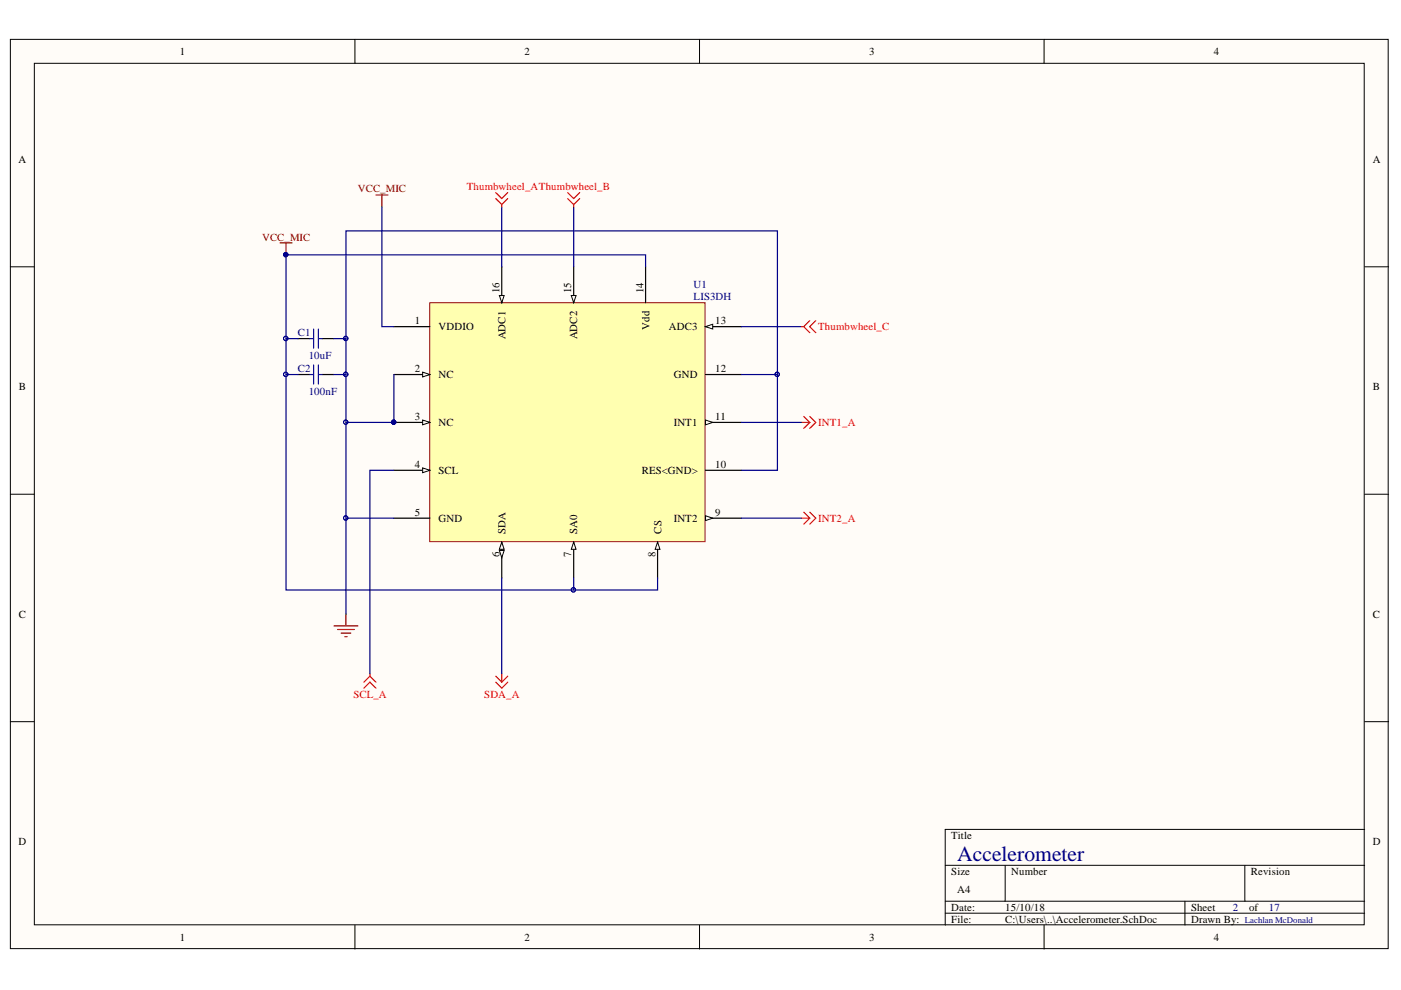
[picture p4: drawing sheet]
<svg xmlns="http://www.w3.org/2000/svg" width="297mm" height="210mm" viewBox="0 0 297 210" stroke-linecap="round" stroke-linejoin="round" font-family="sans-serif">
<defs><g id="words">
<text font-size="4.6" fill="#000080" x="203" y="182.5">Accelerometer</text>
<g font-size="2.3">
<text x="38.1" y="11.7">1</text>
<text x="111.2" y="11.7">2</text>
<text x="184.3" y="11.7">3</text>
<text x="257.3" y="11.7">4</text>
<text x="3.9" y="34.5">A</text>
<text x="291.1" y="34.5">A</text>
<text x="105.9" y="62.2" transform="rotate(-90 105.9 62.2)">16</text>
<text x="121.1" y="62.2" transform="rotate(-90 121.1 62.2)">15</text>
<text x="136.4" y="62.2" transform="rotate(-90 136.4 62.2)">14</text>
<text x="88" y="68.8">1</text>
<text x="92.9" y="70">VDDIO</text>
<text x="107.2" y="72" transform="rotate(-90 107.2 72)">ADC1</text>
<text x="122.4" y="72" transform="rotate(-90 122.4 72)">ADC2</text>
<text x="137.7" y="69.9" transform="rotate(-90 137.7 69.9)">Vdd</text>
<text x="141.8" y="70">ADC3</text>
<text x="151.6" y="68.8">13</text>
<text x="4" y="82.7">B</text>
<text x="88" y="78.9">2</text>
<text x="92.9" y="80.2">NC</text>
<text x="142.8" y="80.2">GND</text>
<text x="151.6" y="78.9">12</text>
<text x="291.1" y="82.7">B</text>
<text x="88" y="89">3</text>
<text x="151.6" y="89">11</text>
<text x="92.9" y="90.3">NC</text>
<text x="142.8" y="90.3">INT1</text>
<text x="88" y="99.2">4</text>
<text x="92.9" y="100.4">SCL</text>
<text x="136.1" y="100.4">RES&lt;GND&gt;</text>
<text x="151.6" y="99.2">10</text>
<text x="88" y="109.4">5</text>
<text x="92.9" y="110.7">GND</text>
<text x="107.2" y="113.2" transform="rotate(-90 107.2 113.2)">SDA</text>
<text x="122.4" y="113.2" transform="rotate(-90 122.4 113.2)">SA0</text>
<text x="140.2" y="113.2" transform="rotate(-90 140.2 113.2)">CS</text>
<text x="142.8" y="110.7">INT2</text>
<text x="151.6" y="109.4">9</text>
<text x="105.9" y="118.1" transform="rotate(-90 105.9 118.1)">6</text>
<text x="121.1" y="118.1" transform="rotate(-90 121.1 118.1)">7</text>
<text x="138.9" y="118.1" transform="rotate(-90 138.9 118.1)">8</text>
<text x="4" y="130.9">C</text>
<text x="291.1" y="130.9">C</text>
<text x="3.9" y="179.2">D</text>
<text x="201.7" y="177.9">Title</text>
<text x="291.1" y="179.2">D</text>
<text x="201.7" y="185.5">Size</text>
<text x="214.4" y="185.5">Number</text>
<text x="265.2" y="185.5">Revision</text>
<text x="203" y="189.3">A4</text>
<text x="201.7" y="193.1">Date:</text>
<text x="201.7" y="195.7">File:</text>
<text x="213.1" y="193.1">15/10/18</text>
<text x="213.1" y="195.7">C:\Users\..\Accelerometer.SchDoc</text>
<text x="252.5" y="193.1">Sheet</text>
<text x="252.5" y="195.7">Drawn By:</text>
<text x="264.8" y="193.1">of</text>
<text x="38.1" y="199.5">1</text>
<text x="111.2" y="199.5">2</text>
<text x="184.3" y="199.5">3</text>
<text x="257.3" y="199.5">4</text>
</g>
<g font-size="2.3" fill="#800000">
<text x="75.9" y="40.8">VCC_MIC</text>
<text x="55.6" y="51">VCC_MIC</text>
</g>
<g font-size="2.3" fill="#f00">
<text x="98.9" y="40.3">Thumbwheel_AThumbwheel_B</text>
<text x="173.5" y="70">Thumbwheel_C</text>
<text x="173.5" y="90.3">INT1_A</text>
<text x="173.5" y="110.7">INT2_A</text>
<text x="74.9" y="147.9">SCL_A</text>
<text x="102.7" y="147.9">SDA_A</text>
</g>
<g font-size="2.3" fill="#000080">
<text x="147.1" y="61.2">U1</text>
<text x="147.1" y="63.7">LIS3DH</text>
<text x="63.2" y="71.3">C1</text>
<text x="65.5" y="76.1">10uF</text>
<text x="63.2" y="78.9">C2</text>
<text x="65.5" y="83.7">100nF</text>
<text x="261.4" y="193.1">2</text>
<text x="269" y="193.1">17</text>
</g>
<text font-size="1.9" fill="#000080" x="263.9" y="195.7">Lachlan McDonald</text>
</g></defs>
<g fill="#fffcf8" stroke="#000" stroke-width=".21">
<path d="M2.2 8.3h292.1v192.8h-292.1z"/>
<path d="M7.3 13.4h281.9v182.7h-281.9z"/>
</g>
<g fill="none" stroke="#000" stroke-width=".21">
<path d="M75.3 8.3v5.1M148.3 8.3v5.1M221.4 8.3v5.1M2.2 56.6h5.1M289.3 56.6h5.1M2.2 104.8h5.1M289.3 104.8h5.1M2.2 153h5.1M289.3 153h5.1M289.3 175.9h-88.9v20.3M75.3 196.2v5M148.3 196.2v5"/>
<path d="M200.4 183.5h88.9M200.4 191.1h88.9M200.4 193.6h88.9M213.1 183.5v7.6M221.4 196.2v5M251.2 191.1v5.1M263.9 183.5v7.6"/>
</g>
<path d="M91.1 64.2h58.4v50.6h-58.4z" fill="#ffffb0" stroke="#800000" stroke-width=".21"/>
<path d="M83.5 69.3h7.6M83.5 79.4h7.6" fill="none" stroke="#000" stroke-width=".25"/>
<path d="M89.6 78.9l1.5 .5-1.5 .5z" fill="#fffcf8"/>
<path d="M89.6 78.9l1.5 .5-1.5 .5z" fill="none" stroke="#000" stroke-width=".21"/>
<path d="M83.5 89.6h7.6" fill="none" stroke="#000" stroke-width=".25"/>
<path d="M89.6 89.1l1.5 .5-1.5 .5z" fill="#fffcf8"/>
<path d="M89.6 89.1l1.5 .5-1.5 .5z" fill="none" stroke="#000" stroke-width=".21"/>
<circle cx="83.5" cy="89.5" r=".46" fill="#000080" stroke="#000080" stroke-width=".21"/>
<path d="M83.5 99.7h7.6" fill="none" stroke="#000" stroke-width=".25"/>
<path d="M89.6 99.2l1.5 .5-1.5 .5z" fill="#fffcf8"/>
<path d="M89.6 99.2l1.5 .5-1.5 .5z" fill="none" stroke="#000" stroke-width=".21"/>
<path d="M149.6 69.3h7.6M83.5 109.9h7.6" fill="none" stroke="#000" stroke-width=".25"/>
<path d="M149.6 69.3l1.5-.5v1z" fill="#fffcf8"/>
<path d="M149.6 69.3l1.5-.5v1z" fill="none" stroke="#000" stroke-width=".21"/>
<path d="M149.6 79.4h7.6M149.6 89.6h7.6" fill="none" stroke="#000" stroke-width=".25"/>
<path d="M149.6 89.1l1.5 .5-1.5 .5z" fill="#fffcf8"/>
<path d="M149.6 89.1l1.5 .5-1.5 .5z" fill="none" stroke="#000" stroke-width=".21"/>
<path d="M149.6 99.7h7.6M149.6 109.9h7.6" fill="none" stroke="#000" stroke-width=".25"/>
<path d="M149.6 109.4l1.5 .5-1.5 .5z" fill="#fffcf8"/>
<path d="M149.6 109.4l1.5 .5-1.5 .5z" fill="none" stroke="#000" stroke-width=".21"/>
<path d="M106.4 56.6v7.6" fill="none" stroke="#000" stroke-width=".25"/>
<path d="M105.9 62.7h1l-.5 1.5z" fill="#fffcf8"/>
<path d="M105.9 62.7h1l-.5 1.5z" fill="none" stroke="#000" stroke-width=".21"/>
<path d="M121.6 56.6v7.6" fill="none" stroke="#000" stroke-width=".25"/>
<path d="M121.1 62.7h1l-.5 1.5z" fill="#fffcf8"/>
<path d="M121.1 62.7h1l-.5 1.5z" fill="none" stroke="#000" stroke-width=".21"/>
<path d="M136.9 56.6v7.6M106.4 114.9v7.7" fill="none" stroke="#000" stroke-width=".25"/>
<path d="M106.4 114.9l.5 1.6h-1z" fill="#fffcf8"/>
<path d="M106.4 114.9l.5 1.6h-1z" fill="none" stroke="#000" stroke-width=".21"/>
<path d="M105.9 116.7h1l-.5 1.5z" fill="#fffcf8"/>
<path d="M105.9 116.7h1l-.5 1.5z" fill="none" stroke="#000" stroke-width=".21"/>
<path d="M121.6 114.9v7.7" fill="none" stroke="#000" stroke-width=".25"/>
<path d="M121.6 114.9l.5 1.6h-1z" fill="#fffcf8"/>
<path d="M121.6 114.9l.5 1.6h-1z" fill="none" stroke="#000" stroke-width=".21"/>
<path d="M139.4 114.9v7.7" fill="none" stroke="#000" stroke-width=".25"/>
<path d="M139.4 114.9l.5 1.6h-1z" fill="#fffcf8"/>
<path d="M139.4 114.9l.5 1.6h-1z" fill="none" stroke="#000" stroke-width=".21"/>
<g fill="#000080" stroke="#000080" stroke-width=".21">
<circle cx="83.5" cy="89.5" r=".46"/>
<circle cx="60.6" cy="54" r=".47"/>
</g>
<path d="M59.4 51.5h2.5M60.6 51.5v2.5M79.7 41.3h2.5M81 41.3v2.6M70.8 132.7h5.1M71.6 133.5h3.5M72.3 134.2h2.1M73.1 135h.5M73.3 130.2v2.5" fill="none" stroke="#800000" stroke-width=".25"/>
<path d="M63.2 71.8h2.5M63.2 79.4h2.5M68.3 71.8h2.5M68.3 79.4h2.5" fill="none" stroke="#000" stroke-width=".25"/>
<path d="M65.7 71.8h.8M65.7 79.4h.8M66.5 69.8v4M66.5 77.4v4M67.5 69.8v4M67.5 77.4v4M67.5 71.8h.8M67.5 79.4h.8" fill="none" stroke="#00f" stroke-width=".25"/>
<g fill="none" stroke="#f00" stroke-width=".25">
<path d="M105.1 40.8l1.3 1.3 1.3-1.3M105.1 42.1l1.3 1.3M106.4 43.4v.5M107.7 42.1l-1.3 1.3M120.4 40.8l1.2 1.3 1.3-1.3M120.4 42.1l1.2 1.3M121.6 43.4v.5M122.9 42.1l-1.3 1.3M169.9 69.3h.5M170.4 69.3l1.3 1.2M171.7 68l-1.3 1.3M173 68l-1.3 1.3 1.3 1.2"/>
<path d="M169.9 89.6h1.8M170.4 88.3l1.3 1.3M171.7 89.6l-1.3 1.2M171.7 88.3l1.3 1.3-1.3 1.2M169.9 109.9h1.8M170.4 108.6l1.3 1.3M171.7 109.9l-1.3 1.2M171.7 108.6l1.3 1.3-1.3 1.2M77.2 145.9l1.2-1.3 1.3 1.3M78.4 143.4l-1.2 1.2M78.4 143.4l1.3 1.2M78.4 142.9v.5"/>
<path d="M105.1 143.4l1.3 1.2M105.1 144.6l1.3 1.3 1.3-1.3M106.4 142.9v1.7M107.7 143.4l-1.3 1.2"/>
</g>
<g fill="none" stroke="#000080" stroke-width=".25">
<path d="M81 43.9v25.4h2.5M106.4 43.9v12.7M121.6 43.9v12.7M136.9 56.6v-2.6h-76.3v17.8M60.6 79.4v45.7h78.8v-2.5M63.2 71.8h-2.6v7.6h2.6M70.8 71.8h2.5v7.6h-2.5M73.3 79.4v50.8M73.3 71.8v-22.8h91.5v30.4M83.5 79.4v10.2h-10.2M157.2 79.4h7.6v20.3h-7.6M157.2 69.3h12.7"/>
<path d="M83.5 99.7h-5.1v43.2M157.2 89.6h12.7M73.3 109.9h10.2M157.2 109.9h12.7M106.4 122.6v20.3M121.6 122.6v2.5"/>
</g>
<g fill="none" stroke="#000080" stroke-width=".21">
<circle cx="60.6" cy="54" r=".47"/>
<circle cx="60.6" cy="79.4" r=".47"/>
<circle cx="60.6" cy="71.8" r=".47"/>
<circle cx="73.3" cy="79.4" r=".46"/>
<circle cx="73.3" cy="71.8" r=".46"/>
<circle cx="164.8" cy="79.4" r=".46"/>
<circle cx="73.3" cy="89.5" r=".46"/>
<circle cx="83.5" cy="89.5" r=".46"/>
<circle cx="73.3" cy="109.8" r=".46"/>
<circle cx="121.6" cy="125.1" r=".47"/>
</g>
<use href="#words"/>
</svg>
